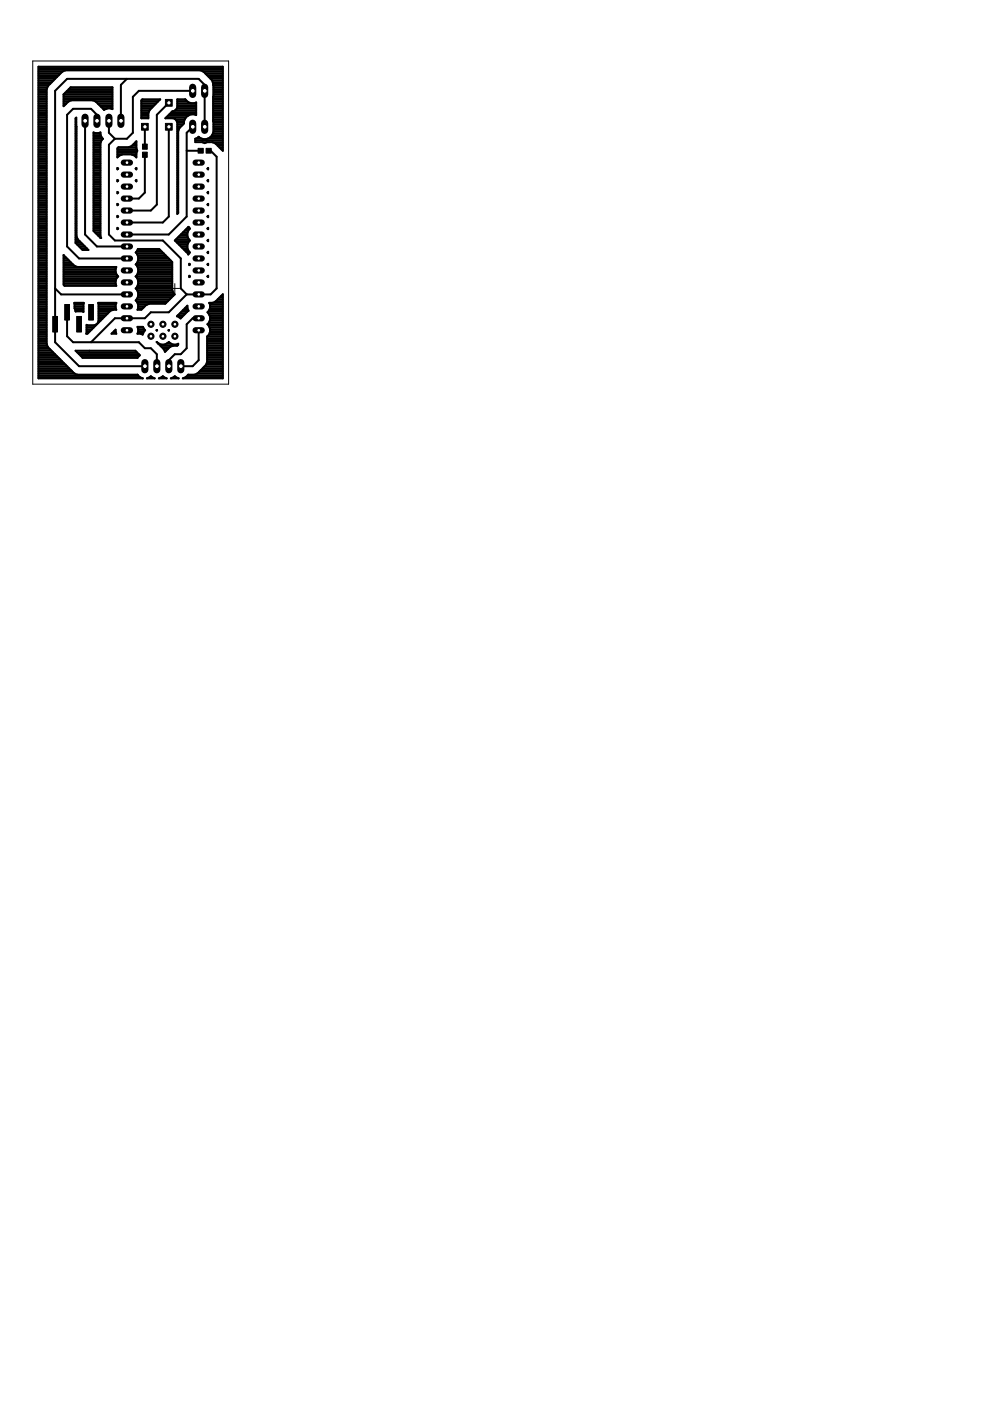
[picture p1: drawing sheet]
<svg xmlns="http://www.w3.org/2000/svg" width="210mm" height="297mm" viewBox="0 0 210 297" stroke-linecap="round" stroke-linejoin="round" font-family="sans-serif">
<path d="M30.2 30.5h1v1.1h-1zM30.2 32.3h1v1.1h-1zM30 26.2h1.4v1.4h-1.4zM42 31.5h1.1v1h-1.1zM43.7 31.5h1.1v1h-1.1zM11.2 67.1h1v3.3h-1zM13.7 64.6h1v3.3h-1zM16.3 67.1h1v3.3h-1zM18.8 64.6h1v3.3h-1z" fill="#000" stroke="#000" stroke-width=".21"/>
<g fill="none" stroke="#000" stroke-width=".42">
<path d="M8.1 16.7h3.6M8.1 19.7h1.8M8.1 19.3h1.8M8.1 18.9h1.8M8.1 18.6h1.9M8.1 18.2h2.1M8.1 17.8h2.5M8.1 17.4h2.9M8.1 17.1h3.2M8.1 16.3h4M8.1 15.9h4.4M8.1 15.6h4.7"/>
<path d="M8.1 15.2h5.1M8.1 14.8h39.1M8.1 14.4h39.1M9.9 18.9v54l.3 .7M13.2 15.2l-3 3-.3 .7M13.2 15.2l.7-.3h28.6l.7 .3M13.8 19.7h10M14.2 19.3h9.6M14.6 18.9h9.2M14.9 18.6h8.9M26.9 16.7l-1.3 1.3v7.6M40.9 19.3h-11.5l-1.2 1.2v7.7l-1.3 1.2h-2.5"/>
<path d="M43.1 15.2h4.1M43.2 15.2l1.7 1.8 .3 .6v8M43.5 15.6h3.7M43.9 15.9h3.3M44.3 16.3h2.9M44.6 16.7h2.6M45 17.1h2.2M45.1 17.4h2.1M45.2 17.8h2M45.3 19.7h1.9M45.3 19.3h1.9M45.3 18.9h1.9"/>
<path d="M45.3 18.6h1.9M45.3 18.2h1.9M8.1 23.1h1.8M8.1 29.4h1.8M8.1 30.2h1.8M8.1 39.9h1.8M8.1 39.5h1.8M8.1 39.1h1.8M8.1 38.8h1.8M8.1 38.4h1.8M8.1 38h1.8M8.1 37.7h1.8"/>
<path d="M8.1 37.3h1.8M8.1 36.9h1.8M8.1 36.5h1.8M8.1 36.2h1.8M8.1 35.8h1.8M8.1 35.4h1.8M8.1 35h1.8M8.1 34.6h1.8M8.1 34.3h1.8M8.1 33.9h1.8M8.1 33.5h1.8M8.1 33.1h1.8"/>
<path d="M8.1 32.8h1.8M8.1 32.4h1.8M8.1 32h1.8M8.1 31.7h1.8M8.1 31.3h1.8M8.1 30.9h1.8M8.1 30.5h1.8M8.1 29.8h1.8M8.1 29h1.8M8.1 28.7h1.8M8.1 28.3h1.8M8.1 27.9h1.8"/>
<path d="M8.1 27.5h1.8M8.1 27.2h1.8M8.1 26.8h1.8M8.1 26.4h1.8M8.1 26h1.8M8.1 25.7h1.8M8.1 25.3h1.8M8.1 24.9h1.8M8.1 24.6h1.8M8.1 24.2h1.8M8.1 23.8h1.8M8.1 23.4h1.8"/>
<path d="M8.1 22.7h1.8M8.1 22.3h1.8M8.1 21.9h1.8M8.1 21.5h1.8M8.1 21.2h1.8M8.1 20.8h1.8M8.1 20.4h1.8M8.1 20h1.8M13.5 22.3h.2M13.5 21.9h.6M13.5 21.5h1M13.5 21.2h10.3"/>
<path d="M13.5 20.8h10.3M13.5 20.4h10.3M13.5 20h10.3M14.5 21.5l-1 1v-2.5l1.5-1.5h8.8v4.6l-1.1-.1-.6 .3M14.5 21.5l.6-.2h4.5l.7 .2M16 29.4h.2M16 30.2h.2M16 25.1l.2-.2v25.2l.3 .6 2.3 2.3h-1.3l-1.5-1.5zM16 39.9h.2M16 39.5h.2M16 39.1h.2M16 38.8h.2"/>
<path d="M16 38.4h.2M16 38h.2M16 37.7h.2M16 37.3h.2M16 36.9h.2M16 36.5h.2M16 36.2h.2M16 35.8h.2M16 35.4h.2M16 35h.2M16 34.6h.2M16 34.3h.2"/>
<path d="M16 33.9h.2M16 33.5h.2M16 33.1h.2M16 32.8h.2M16 32.4h.2M16 32h.2M16 31.7h.2M16 31.3h.2M16 30.9h.2M16 30.5h.2M16 29.8h.2M16 29h.2"/>
<path d="M16 28.7h.2M16 28.3h.2M16 27.9h.2M16 27.5h.2M16 27.2h.2M16 26.8h.2M16 26.4h.2M16 26h.2M16 25.7h.2M16 25.3h.2M18 25.6v24.1l2.6 2.6h6.3M19.8 29.4h2"/>
<path d="M19.8 30.2h1.6M19.8 28.1l.4 .1 1.1-.1v.4l.5 .9-.5 .9v19.8l.2 .4-1.7-1.5zM19.8 39.9h1.5M19.8 39.5h1.5M19.8 39.1h1.5M19.8 38.8h1.5M19.8 38.4h1.5M19.8 38h1.5M19.8 37.7h1.5M19.8 37.3h1.5M19.8 36.9h1.5M19.8 36.5h1.5"/>
<path d="M19.8 36.2h1.5M19.8 35.8h1.5M19.8 35.4h1.5M19.8 35h1.5M19.8 34.6h1.5M19.8 34.3h1.5M19.8 33.9h1.5M19.8 33.5h1.5M19.8 33.1h1.5M19.8 32.8h1.5M19.8 32.4h1.5M19.8 32h1.5"/>
<path d="M19.8 31.7h1.5M19.8 31.3h1.5M19.8 30.9h1.5M19.8 30.5h1.5M19.8 29.8h1.7M19.8 29h1.7M19.8 28.7h1.6M19.8 28.3h1.5M20.3 21.5l1.8 1.8M20.3 21.5h3.5M20.6 25.6v-1.3l-1.3-1.2h-3.8l-1.3 1.2v28l2.6 2.5h10.1M20.7 21.9h3.1"/>
<path d="M21.1 22.3h2.7M21.4 22.7h2.4M21.8 23.1h.8M23.1 25.6v2.6l1.3 1.2M23.6 23.1h.2M24.4 29.4l-1.3 1.3v19l1.3 1.3h10.1l3.8 3.8v6.4l1.3 1.2M24.9 31.4l.2-.2h2.2l.6-.3 1-.9v1.5l.2 .5-.2 .4v1l-.3-.4-.7-.3h-2l-1 .7zM24.9 35.6l.2 .2-.2 .1zM24.9 38.1l.2 .2-.2 .2zM24.9 38.4h.1M24.9 35.8h.1M24.9 33.1h.2"/>
<path d="M24.9 32.8h.9M24.9 32.4h4M24.9 32h4.2M24.9 31.7h4.1M25 31.3h3.9M28 30.9h.9M28 32.8h.9M28.3 30.5h.6M28.7 30.2h.2M28.7 33.1h.2M28.8 35.8h.1M28.9 38.4h.1"/>
<path d="M28.9 35.6v.3l-.1-.1zM28.9 38.1v.4l-.1-.2zM30 23.1h2M30 21.3l.2-.2h3.8l-2.3 2.2-.2 .7v1.1h-1.5zM30 24.9h1.5M30 24.6h1.5M30 24.2h1.5M30 23.8h1.5M30 23.4h1.7M30 22.7h2.4M30 22.3h2.7M30 21.9h3.1"/>
<path d="M30 21.5h3.5M30.1 21.2h3.8M30.7 26.9v4.2M30.7 32.8v8l-1.3 1.3h-2.5M35.2 24.9h4.2M35.6 24.6h4.2M35.8 21.8l-2.5 2.5v19.1l-1.3 1.2h-5.1M35.8 26.9v19l-1.3 1.3h-7.6M36 24.2h5.6M36.3 23.8h5.3M37.1 23.4l-.6 .2-1.4 1.5h1.6l.4 .1 .5 .8v19.4l.2-.2v-17.4l.3-.7M37.1 23.4l.5-.7v-1.6h1.7a1.83 1.83 0 0 0 2.3 .6v2.7l-1.1-.1-.7 .3"/>
<path d="M37.1 23.4h4.5M37.2 25.3h2M37.4 23.1h4.2M37.5 25.7h1.5M37.6 29.4h.2M37.6 30.2h.2M37.6 39.9h.2M37.6 39.5h.2M37.6 39.1h.2M37.6 38.8h.2M37.6 38.4h.2M37.6 38h.2"/>
<path d="M37.6 37.7h.2M37.6 37.3h.2M37.6 36.9h.2M37.6 36.5h.2M37.6 36.2h.2M37.6 35.8h.2M37.6 35.4h.2M37.6 35h.2M37.6 34.6h.2M37.6 34.3h.2M37.6 33.9h.2M37.6 33.5h.2"/>
<path d="M37.6 33.1h.2M37.6 32.8h.2M37.6 32.4h.2M37.6 32h.2M37.6 31.7h.2M37.6 31.3h.2M37.6 30.9h.2M37.6 30.5h.2M37.6 29.8h.2M37.6 29h.2M37.6 28.7h.2M37.6 28.3h.2"/>
<path d="M37.6 27.9h.2M37.6 27.5h.3M37.6 27.2h.4M37.6 26.8h.8M37.6 26.4h1.2M37.6 26h1.4M37.6 22.7h4M37.6 22.3h4M37.6 21.9h4M37.6 21.5h2.2M37.6 21.2h1.8M39.6 32h2.9"/>
<path d="M39.8 24.6l-.5 .5-.3 1.1-.9 .9M40.9 26.9l-1.3 1.3v17.7l-3.8 3.8h-8.9M41.4 29.4v.7l5.8 .1M41.4 29.8h5.8M41.4 29.4h1.4M42.1 29h.1M42.9 30.1l.5 .3 .5-.3M43.4 26.9v-8.9l-1.3-1.3h-27.9l-2.5 2.6v53.3l5.1 5h13.9M44 29.4h3.2M44 38.3l.1-.2v.4zM44 35.8h.1M44.1 38.4h.1"/>
<path d="M44.1 35.6v.3l-.1-.1zM44.2 32h.5l1.2 1.2v28l-1.2 1.2h-5.1M44.6 29h2.6M45 28.7h2.2M45 30.1l.7 .3 1.5 1.6v-17.9h-39.1v66.1h22.2l-.6-.2-.6-.5M45.1 28.3h2.1M45.2 23.1h2M45.2 25.6l.1 2.4a1.87 1.87 0 0 1-3.2 1l-.7 .4M45.2 25.3h2M45.2 24.9h2M45.2 24.6h2M45.2 24.2h2"/>
<path d="M45.2 23.8h2M45.2 23.4h2M45.2 22.7h2M45.2 22.3h2M45.2 21.9h2M45.2 21.5h2M45.2 21.2h2M45.2 20.8h2M45.2 25.7h2M45.2 20.4h2M45.3 27.9h1.9M45.3 27.5h1.9"/>
<path d="M45.3 27.2h1.9M45.3 26.8h1.9M45.3 26.4h1.9M45.3 26h1.9M45.3 20h1.9M45.8 30.5h1.4M46.2 30.9h1M46.5 31.3h.7M46.9 31.7h.3M8.1 52.2h1.8M8.1 53h1.8M8.1 59.7h1.8"/>
<path d="M8.1 59.4h1.8M8.1 59h1.8M8.1 58.6h1.8M8.1 58.2h1.8M8.1 57.9h1.8M8.1 57.5h1.8M8.1 57.1h1.8M8.1 56.7h1.8M8.1 56.4h1.8M8.1 56h1.8M8.1 55.6h1.8M8.1 55.2h1.8"/>
<path d="M8.1 54.9h1.8M8.1 54.5h1.8M8.1 54.1h1.8M8.1 53.7h1.8M8.1 53.4h1.8M8.1 52.6h1.8M8.1 51.9h1.8M8.1 51.5h1.8M8.1 51.1h1.8M8.1 50.8h1.8M8.1 50.4h1.8M8.1 50h1.8"/>
<path d="M8.1 49.6h1.8M8.1 49.3h1.8M8.1 48.9h1.8M8.1 48.5h1.8M8.1 48.1h1.8M8.1 47.8h1.8M8.1 47.4h1.8M8.1 47h1.8M8.1 46.6h1.8M8.1 46.2h1.8M8.1 45.9h1.8M8.1 45.5h1.8"/>
<path d="M8.1 45.1h1.8M8.1 44.8h1.8M8.1 44.4h1.8M8.1 44h1.8M8.1 43.6h1.8M8.1 43.3h1.8M8.1 42.9h1.8M8.1 42.5h1.8M8.1 42.1h1.8M8.1 41.8h1.8M8.1 41.4h1.8M8.1 41h1.8"/>
<path d="M8.1 40.6h1.8M8.1 40.3h1.8M13.5 54.1l2.2 2.2 .7 .3h8.3a1.65 1.65 0 0 0 .4 2 1.61 1.61 0 0 0-.4 2h-11l-.2-.2zM13.5 59.7h11M13.5 59.4h11.1M13.5 59h11.2M13.5 58.6h11.5M13.5 58.2h11.2M13.5 57.9h11.1M13.5 57.5h11M13.5 57.1h11M13.5 56.7h11.1"/>
<path d="M13.5 56.4h2.3M13.5 56h1.9M13.5 55.6h1.5M13.5 55.2h1.1M13.5 54.9h.8M13.5 54.5h.4M13.5 54.1h.1M16 51.5h1.3M16 51.1h.9M16 50.8h.5M16 50.4h.3M16 50h.2"/>
<path d="M16 49.6h.2M16 49.3h.2M16 48.9h.2M16 48.5h.2M16 48.1h.2M16 47.8h.2M16 47.4h.2M16 47h.2M16 46.6h.2M16 46.2h.2M16 45.9h.2M16 45.5h.2"/>
<path d="M16 45.1h.2M16 44.8h.2M16 44.4h.2M16 44h.2M16 43.6h.2M16 43.3h.2M16 42.9h.2M16 42.5h.2M16 42.1h.2M16 41.8h.2M16 41.4h.2M16 41h.2"/>
<path d="M16 40.6h.2M16 40.3h.2M16.4 51.9h1.2M16.8 52.2h1.2M17.1 52.6h1.3M19.8 48.9h1.5M19.8 48.5h1.5M19.8 48.1h1.5M19.8 47.8h1.5M19.8 47.4h1.5M19.8 47h1.5M19.8 46.6h1.5"/>
<path d="M19.8 46.2h1.5M19.8 45.9h1.5M19.8 45.5h1.5M19.8 45.1h1.5M19.8 44.8h1.5M19.8 44.4h1.5M19.8 44h1.5M19.8 43.6h1.5M19.8 43.3h1.5M19.8 42.9h1.5M19.8 42.5h1.5M19.8 42.1h1.5"/>
<path d="M19.8 41.8h1.5M19.8 41.4h1.5M19.8 41h1.5M19.8 40.6h1.5M19.8 40.3h1.5M20.1 49.3h1.2M20.5 49.6h.8M20.8 50h.5M21.2 50.4h.2M24.9 40.7l.2 .1-.2 .2zM24.9 43.2l.2 .2-.2 .1zM24.9 45.8l.2 .1-.2 .2z"/>
<path d="M24.9 48.3l.2 .2-.2 .1zM24.9 48.5h.1M24.9 45.9h.1M24.9 43.3h.1M28.8 58.6a1.72 1.72 0 0 1 .2 2.3M28.8 58.6h7.7M28.8 56h7.7M28.9 53.4h5.5M29 53.7h5.7M29 56.3l-.2-.2a1.71 1.71 0 0 0 0-2.6l.4-.7h4.6l2.7 2.7v6l.5 .9-2 2h-3.4l-.6 .3-1 1h-.9l.2-1.1M29 56.3a1.76 1.76 0 0 1-.2 2.3M29 56.4h7.5"/>
<path d="M29.1 59h7.4M29.1 58.2h7.4M29.1 55.6h7.4M29.1 53h4.9M29.2 54.1h5.9M29.2 56.7h7.3M29.2 59.4h7.3M29.2 57.9h7.3M29.3 55.2h6.9M29.3 59.7h7.2M29.3 57.5h7.2M29.3 57.1h7.2"/>
<path d="M29.3 54.9h6.6M29.3 54.5h6.2M37.1 51l2.9-2.9 .3 .4a1.67 1.67 0 0 0 0 2.5 1.67 1.67 0 0 0 0 2.5l-.4 .5zM37.2 51.1h2.9M37.3 50.8h2.7M37.6 51.5h2.3M37.6 45.1h.2M37.6 44.8h.2M37.6 44.4h.2M37.6 44h.2M37.6 43.6h.2M37.6 43.3h.2"/>
<path d="M37.6 42.9h.2M37.6 42.5h.2M37.6 42.1h.2M37.6 41.8h.2M37.6 41.4h.2M37.6 41h.2M37.6 40.6h.2M37.6 40.3h.2M37.7 50.4h2.2M38 51.9h1.8M38.1 50h1.6M38.3 52.2h1.4"/>
<path d="M38.4 49.6h1.3M38.7 52.6h1M38.8 49.3h1M39.1 53h.8M39.2 48.9h.7M39.5 53.4h.6M39.5 48.5h.7M39.8 53.7h.3M39.9 48.1h.1M40.1 55.9l.2 .2-.2 .1zM40.1 58.5l.2 .1-.2 .2zM40.1 58.6h.2"/>
<path d="M40.1 56h.1M44 45.9l.1-.1v.3zM44 58.6h.1M44 45.9h.1M44 48.5h.1M44 56h.1M44.1 43.3h.1M44.1 51.1h.1M44.1 58.5v.3l-.1-.2zM44.1 40.7v.3l-.1-.2zM44.1 43.2v.3l-.1-.1zM44.1 48.3v.3l-.1-.1z"/>
<path d="M44.1 50.8v.3l-.1-.1zM44.1 53.4v.3l-.1-.2zM44.1 55.9v.3l-.1-.1zM8.1 64.2h1.8M8.1 75.8h4.3M8.1 79.9h21.5M8.1 79.6h21.2M8.1 79.2h7.7M8.1 78.8h7.3M8.1 78.5h6.9M8.1 78.1h6.5M8.1 77.7h6.2"/>
<path d="M8.1 77.3h5.8M8.1 77h5.4M8.1 76.6h5M8.1 76.2h4.7M8.1 75.5h3.9M8.1 75.1h3.6M8.1 74.7h3.2M8.1 74.3h2.8M8.1 74h2.4M8.1 73.6h2.1M8.1 73.2h1.9M8.1 72.8h1.8"/>
<path d="M8.1 72.5h1.8M8.1 72.1h1.8M8.1 71.7h1.8M8.1 71.3h1.8M8.1 71h1.8M8.1 70.6h1.8M8.1 70.2h1.8M8.1 69.8h1.8M8.1 69.5h1.8M8.1 69.1h1.8M8.1 68.7h1.8M8.1 68.3h1.8"/>
<path d="M8.1 68h1.8M8.1 67.6h1.8M8.1 67.2h1.8M8.1 66.8h1.8M8.1 66.5h1.8M8.1 66.1h1.8M8.1 65.7h1.8M8.1 65.3h1.8M8.1 65h1.8M8.1 64.6h1.8M8.1 63.9h1.8M8.1 63.5h1.8"/>
<path d="M8.1 63.1h1.8M8.1 62.7h1.8M8.1 62.4h1.8M8.1 62h1.8M8.1 61.6h1.8M8.1 61.2h1.8M8.1 60.9h1.8M8.1 60.5h1.8M8.1 60.1h1.8M10.2 73.6l5.5 5.6 .7 .2h12.7M11.7 61.2l1.3 1.2h13.9M13.5 60.1h11"/>
<path d="M13.6 60.5h11M14.2 66.2v5.1l1.3 1.3h13.9l1.3 1.2h1.3l1.3 1.3v2.5M15.8 65.4v-1.2h2l-.1 1.9M15.8 65.4l.2 .6M15.8 65.3h1.9M15.8 65h1.9M15.8 64.6h1.9M16 65.7h1.7M16 74.4h12.7l1 .9-.6 .5h-11.6zM16 66h.1M16 66l1.7 .1M16.4 74.7h12.6"/>
<path d="M16.7 75.1h12.7M17.1 75.5h12.4M17.7 66.1h.1M18.4 70.6h.3M18.4 70.2h.7M18.4 69.8h1.1M18.4 69.5h1.4M18.4 69.1h1.8M20.5 68.7h.1M20.8 68.3h.2M20.8 64.2h3.9l-.2 .4 .2 1.1h-.7l-.7 .3-4.8 4.8h-.2l.1-1.9 1.6 .1 .7-.5 .2-.4zM20.9 68h.4"/>
<path d="M20.9 67.6h.8M20.9 67.2h1.2M20.9 66.8h1.6M20.9 66.5h1.9M20.9 66.1h2.3M20.9 65.7h3M20.9 65.3h3.6M20.9 65h3.6M20.9 64.6h3.6M23.8 70.6h.8M24.2 70.2h.3M24.5 69.9l.2 .9h-1.1z"/>
<path d="M28.9 61.2h7.6M28.9 63.9h6.7M29 63.5h7M29 60.9l-.2 .3 .5 .9v.7M29 60.9h7.5M29.1 61.6h7.5M29.1 69.3h1.2l.5 .7-.6 1-.4-.2h-.7l.2-.4zM29.1 64.2h6.1M29.1 75.8l.1 .1M29.1 79.4v.1M29.2 63.1h7.1M29.2 60.5h7.3"/>
<path d="M29.2 70.6h1.2M29.2 69.5h1.2M29.3 65.3h1M29.3 62h7.4M29.3 62.8l-.5 .9 .5 .9M29.3 70.2h1.3M29.3 69.8h1.3M29.3 65h1.4M29.3 64.6h1.9M29.3 62.7h7.4M29.3 62.4h7.7M29.3 60.1h7.2"/>
<path d="M31.8 79.9h.4M33.2 70h.1zM33.2 72.5l1.6 1.6 .2 .5 1-1M33.3 72.5a1.66 1.66 0 0 0 2.5 0 1.57 1.57 0 0 0 2 .4l-.2 .4h-.9l-.7 .3M33.3 72.5h-.1M33.5 72.8h.2M33.9 73.2h3.8M34.3 73.6h1.7M34.3 79.9h.4M34.6 74h1M34.9 74.3h.4M35.3 72.8h.9"/>
<path d="M35.7 70h.2zM36.9 79.9h.4M37.7 66.8h1.2M37.9 67.2h.7M38.1 66.5h1.2M38.5 66.1h1.2M38.8 65.7h1.1M39.2 65.3h.6M39.4 79.9h7.8M39.6 62.4l-3.8 3.8h-3.8l-1.3 1.3h-6.3l-5.1 5.1M39.6 65h.1M39.7 64.8v.5l.3 .6-1.7 1.6-.8-.4z"/>
<path d="M39.8 79.6h7.4M39.9 79.4v.1M41.8 79.2h5.4M42.1 70v6.4l-1.2 1.2h-2.6M42.1 67.5h-1.2l-1.3 1.2v5.1l-1.3 1.3h-1.2l-1.3 1.3v1.2M42.2 78.8h5M42.6 78.5h4.6M43 78.1h4.2M43.3 77.7h3.9M43.7 77.3h3.5M43.8 77h3.4M43.9 71.4v5.3a6.1 6.1 0 0 1-2.7 2.7h-1.3"/>
<path d="M43.9 75.8h3.3M43.9 76.6h3.3M43.9 76.2h3.3M43.9 75.5h3.3M43.9 75.1h3.3M43.9 74.7h3.3M43.9 74.3h3.3M43.9 74h3.3M43.9 73.6h3.3M43.9 73.2h3.3M43.9 72.8h3.3M43.9 72.5h3.3"/>
<path d="M43.9 72.1h3.3M43.9 71.7h3.3M43.9 71.3h3.3M44 68.7h3.2M44.1 66.1h3.1M44.2 66.5h3M44.3 69a1.68 1.68 0 0 1-.4 2.4M44.3 71h2.9M44.3 69.1h2.9M44.3 68.3h2.9M44.3 65.7h2.9M44.4 66.8h2.8"/>
<path d="M44.4 70.6h2.8M44.4 69.5h2.8M44.5 68h2.7M44.5 65.3h2.7M44.5 64.6v.7l-.5 .9a1.67 1.67 0 0 1 0 2.5l.3 .3M44.5 70.2h2.7M44.5 69.8h2.7M44.5 67.6h2.7M44.5 67.2h2.7M44.5 65h2.7M44.5 64.6h2.7M45 64.2l.7-.3 1.5-1.5v17.8h-8.4l.6-.2 .5-.5"/>
<path d="M45.8 63.9h1.4M46.1 63.5h1.1M46.5 63.1h.7M46.9 62.7h.3M47.2 64.2h-2.8l.1 .4M31.1 80.2l.9-.4 .8 .4zM33.7 80.2l.8-.4 .8 .4zM36.2 80.2l.9-.4 .8 .4z"/>
</g>
<circle cx="30.7" cy="26.9" r=".47" fill="#fff" stroke="#000" stroke-width=".21"/>
<path d="M40.9 18.5v1.5" fill="none" stroke="#000" stroke-width="1.5"/>
<circle cx="40.9" cy="19.3" r=".51" fill="#fff" stroke="#000" stroke-width=".21"/>
<path d="M43.4 18.5v1.5" fill="none" stroke="#000" stroke-width="1.5"/>
<circle cx="43.4" cy="19.3" r=".51" fill="#fff" stroke="#000" stroke-width=".21"/>
<path d="M40.9 26.1v1.5" fill="none" stroke="#000" stroke-width="1.5"/>
<circle cx="40.9" cy="26.9" r=".51" fill="#fff" stroke="#000" stroke-width=".21"/>
<path d="M43.4 26.1v1.5" fill="none" stroke="#000" stroke-width="1.5"/>
<circle cx="43.4" cy="26.9" r=".51" fill="#fff" stroke="#000" stroke-width=".21"/>
<path d="M30.7 76.9v1.5" fill="none" stroke="#000" stroke-width="1.5"/>
<circle cx="30.7" cy="77.6" r=".51" fill="#fff" stroke="#000" stroke-width=".21"/>
<path d="M33.3 76.9v1.5" fill="none" stroke="#000" stroke-width="1.5"/>
<circle cx="33.3" cy="77.6" r=".51" fill="#fff" stroke="#000" stroke-width=".21"/>
<path d="M35.8 76.9v1.5" fill="none" stroke="#000" stroke-width="1.5"/>
<circle cx="35.8" cy="77.6" r=".51" fill="#fff" stroke="#000" stroke-width=".21"/>
<path d="M38.3 76.9v1.5" fill="none" stroke="#000" stroke-width="1.5"/>
<circle cx="38.4" cy="77.6" r=".51" fill="#fff" stroke="#000" stroke-width=".21"/>
<path d="M25.6 24.8v1.6" fill="none" stroke="#000" stroke-width="1.5"/>
<circle cx="25.7" cy="25.6" r=".51" fill="#fff" stroke="#000" stroke-width=".21"/>
<path d="M23.1 24.8v1.6" fill="none" stroke="#000" stroke-width="1.5"/>
<circle cx="23.1" cy="25.6" r=".51" fill="#fff" stroke="#000" stroke-width=".21"/>
<path d="M20.6 24.8v1.6" fill="none" stroke="#000" stroke-width="1.5"/>
<circle cx="20.6" cy="25.6" r=".51" fill="#fff" stroke="#000" stroke-width=".21"/>
<path d="M18 24.8v1.6" fill="none" stroke="#000" stroke-width="1.5"/>
<circle cx="18.1" cy="25.6" r=".51" fill="#fff" stroke="#000" stroke-width=".21"/>
<path d="M35.1 21.1h1.4v1.4h-1.4z" fill="#000" stroke="#000" stroke-width=".21"/>
<circle cx="35.8" cy="21.8" r=".47" fill="#fff" stroke="#000" stroke-width=".21"/>
<path d="M35.1 26.2h1.4v1.4h-1.4z" fill="#000" stroke="#000" stroke-width=".21"/>
<circle cx="35.8" cy="26.9" r=".47" fill="#fff" stroke="#000" stroke-width=".21"/>
<path d="M41.5 70h1.3" fill="none" stroke="#000" stroke-width="1.3"/>
<circle cx="42.1" cy="70" r=".4" fill="#fff" stroke="#000" stroke-width=".21"/>
<path d="M41.5 67.5h1.3" fill="none" stroke="#000" stroke-width="1.3"/>
<circle cx="42.1" cy="67.5" r=".4" fill="#fff" stroke="#000" stroke-width=".21"/>
<path d="M41.5 65h1.3" fill="none" stroke="#000" stroke-width="1.3"/>
<circle cx="42.1" cy="65" r=".4" fill="#fff" stroke="#000" stroke-width=".21"/>
<path d="M41.5 62.4h1.3" fill="none" stroke="#000" stroke-width="1.3"/>
<circle cx="42.1" cy="62.4" r=".4" fill="#fff" stroke="#000" stroke-width=".21"/>
<path d="M41.5 59.9h1.3" fill="none" stroke="#000" stroke-width="1.3"/>
<circle cx="42.1" cy="59.9" r=".4" fill="#fff" stroke="#000" stroke-width=".21"/>
<path d="M41.5 57.3h1.3" fill="none" stroke="#000" stroke-width="1.3"/>
<circle cx="42.1" cy="57.3" r=".4" fill="#fff" stroke="#000" stroke-width=".21"/>
<path d="M41.5 54.8h1.3" fill="none" stroke="#000" stroke-width="1.3"/>
<circle cx="42.1" cy="54.8" r=".4" fill="#fff" stroke="#000" stroke-width=".21"/>
<path d="M41.5 52.3h1.3" fill="none" stroke="#000" stroke-width="1.3"/>
<circle cx="42.1" cy="52.3" r=".4" fill="#fff" stroke="#000" stroke-width=".21"/>
<path d="M41.5 49.7h1.3" fill="none" stroke="#000" stroke-width="1.3"/>
<circle cx="42.1" cy="49.7" r=".4" fill="#fff" stroke="#000" stroke-width=".21"/>
<path d="M41.5 47.2h1.3" fill="none" stroke="#000" stroke-width="1.3"/>
<circle cx="42.1" cy="47.2" r=".4" fill="#fff" stroke="#000" stroke-width=".21"/>
<path d="M41.5 44.6h1.3" fill="none" stroke="#000" stroke-width="1.3"/>
<circle cx="42.1" cy="44.6" r=".4" fill="#fff" stroke="#000" stroke-width=".21"/>
<path d="M41.5 42.1h1.3" fill="none" stroke="#000" stroke-width="1.3"/>
<circle cx="42.1" cy="42.1" r=".4" fill="#fff" stroke="#000" stroke-width=".21"/>
<path d="M26.2 70h1.4" fill="none" stroke="#000" stroke-width="1.3"/>
<circle cx="26.9" cy="70" r=".4" fill="#fff" stroke="#000" stroke-width=".21"/>
<path d="M26.2 67.5h1.4" fill="none" stroke="#000" stroke-width="1.3"/>
<circle cx="26.9" cy="67.5" r=".4" fill="#fff" stroke="#000" stroke-width=".21"/>
<path d="M26.2 65h1.4" fill="none" stroke="#000" stroke-width="1.3"/>
<circle cx="26.9" cy="65" r=".4" fill="#fff" stroke="#000" stroke-width=".21"/>
<path d="M26.2 49.7h1.4" fill="none" stroke="#000" stroke-width="1.3"/>
<circle cx="26.9" cy="49.7" r=".4" fill="#fff" stroke="#000" stroke-width=".21"/>
<path d="M26.2 47.2h1.4" fill="none" stroke="#000" stroke-width="1.3"/>
<circle cx="26.9" cy="47.2" r=".4" fill="#fff" stroke="#000" stroke-width=".21"/>
<path d="M26.2 44.6h1.4" fill="none" stroke="#000" stroke-width="1.3"/>
<circle cx="26.9" cy="44.6" r=".4" fill="#fff" stroke="#000" stroke-width=".21"/>
<path d="M26.2 42.1h1.4" fill="none" stroke="#000" stroke-width="1.3"/>
<circle cx="26.9" cy="42.1" r=".4" fill="#fff" stroke="#000" stroke-width=".21"/>
<path d="M26.2 34.5h1.4" fill="none" stroke="#000" stroke-width="1.3"/>
<circle cx="26.9" cy="34.5" r=".4" fill="#fff" stroke="#000" stroke-width=".21"/>
<path d="M41.5 34.5h1.3" fill="none" stroke="#000" stroke-width="1.3"/>
<circle cx="42.1" cy="34.5" r=".4" fill="#fff" stroke="#000" stroke-width=".21"/>
<path d="M41.5 37h1.3" fill="none" stroke="#000" stroke-width="1.3"/>
<circle cx="42.1" cy="37" r=".4" fill="#fff" stroke="#000" stroke-width=".21"/>
<path d="M41.5 39.6h1.3" fill="none" stroke="#000" stroke-width="1.3"/>
<circle cx="42.1" cy="39.6" r=".4" fill="#fff" stroke="#000" stroke-width=".21"/>
<path d="M26.2 37h1.4" fill="none" stroke="#000" stroke-width="1.3"/>
<circle cx="26.9" cy="37" r=".4" fill="#fff" stroke="#000" stroke-width=".21"/>
<path d="M26.2 39.6h1.4" fill="none" stroke="#000" stroke-width="1.3"/>
<circle cx="26.9" cy="39.6" r=".4" fill="#fff" stroke="#000" stroke-width=".21"/>
<path d="M26.2 62.4h1.4" fill="none" stroke="#000" stroke-width="1.3"/>
<circle cx="26.9" cy="62.4" r=".4" fill="#fff" stroke="#000" stroke-width=".21"/>
<circle cx="32" cy="68.7" r=".66" fill="#000" stroke="#000" stroke-width=".21"/>
<circle cx="32" cy="68.7" r=".4" fill="#fff" stroke="#000" stroke-width=".21"/>
<circle cx="34.5" cy="68.7" r=".66" fill="#000" stroke="#000" stroke-width=".21"/>
<circle cx="34.5" cy="68.7" r=".4" fill="#fff" stroke="#000" stroke-width=".21"/>
<circle cx="37.1" cy="68.7" r=".66" fill="#000" stroke="#000" stroke-width=".21"/>
<circle cx="37.1" cy="68.7" r=".4" fill="#fff" stroke="#000" stroke-width=".21"/>
<path d="M26.2 52.3h1.4" fill="none" stroke="#000" stroke-width="1.3"/>
<circle cx="26.9" cy="52.3" r=".4" fill="#fff" stroke="#000" stroke-width=".21"/>
<path d="M26.2 54.8h1.4" fill="none" stroke="#000" stroke-width="1.3"/>
<circle cx="26.9" cy="54.8" r=".4" fill="#fff" stroke="#000" stroke-width=".21"/>
<path d="M26.2 57.3h1.4" fill="none" stroke="#000" stroke-width="1.3"/>
<circle cx="26.9" cy="57.3" r=".4" fill="#fff" stroke="#000" stroke-width=".21"/>
<path d="M26.2 59.9h1.4" fill="none" stroke="#000" stroke-width="1.3"/>
<circle cx="26.9" cy="59.9" r=".4" fill="#fff" stroke="#000" stroke-width=".21"/>
<circle cx="32" cy="71.3" r=".66" fill="#000" stroke="#000" stroke-width=".21"/>
<circle cx="32" cy="71.3" r=".4" fill="#fff" stroke="#000" stroke-width=".21"/>
<circle cx="34.5" cy="71.3" r=".66" fill="#000" stroke="#000" stroke-width=".21"/>
<circle cx="34.5" cy="71.3" r=".4" fill="#fff" stroke="#000" stroke-width=".21"/>
<circle cx="37.1" cy="71.3" r=".66" fill="#000" stroke="#000" stroke-width=".21"/>
<circle cx="37.1" cy="71.3" r=".4" fill="#fff" stroke="#000" stroke-width=".21"/>
<path d="M6.9 12.9h41.6v68.5h-41.6zM36 61.2h2.1M37.1 60.1v2.1" fill="none" stroke="#000" stroke-width=".21"/>
</svg>
